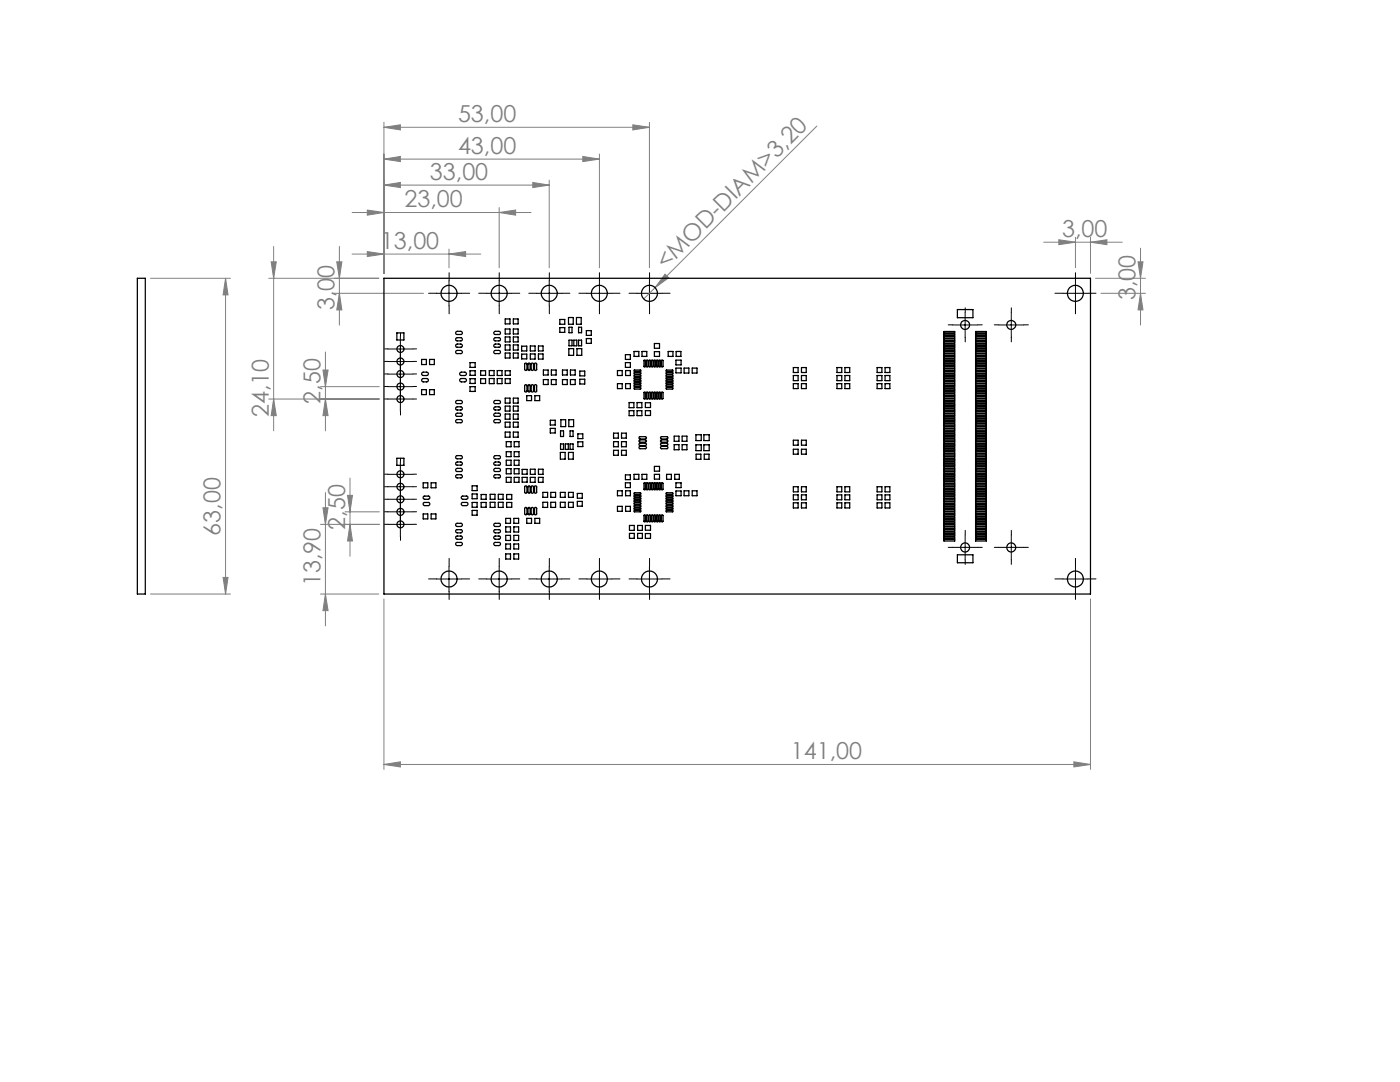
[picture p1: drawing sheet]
<svg xmlns="http://www.w3.org/2000/svg" width="279mm" height="216mm" viewBox="0 0 279 216" stroke-linecap="round" stroke-linejoin="round" font-family="sans-serif">
<defs><g id="words">
<g font-size="4.7" fill="#808080">
<text x="91.4" y="24.4">53,00</text>
<text x="85.8" y="35.9">33,00</text>
<text x="91.4" y="30.7">43,00</text>
<text x="80.7" y="41.4">23,00</text>
<text x="212" y="47.3">3,00</text>
<text x="76" y="49.7">13,00</text>
<text x="132.9" y="53.9" transform="rotate(-45 132.9 53.9)">&lt;MOD-DIAM&gt;3,20</text>
<text x="226.6" y="59.9" transform="rotate(-90 226.6 59.9)">3,00</text>
<text x="66.7" y="61.9" transform="rotate(-90 66.7 61.9)">3,00</text>
<text x="53.6" y="83.2" transform="rotate(-90 53.6 83.2)">24,10</text>
<text x="64" y="80.5" transform="rotate(-90 64 80.5)">2,50</text>
<text x="44" y="106.9" transform="rotate(-90 44 106.9)">63,00</text>
<text x="68.9" y="105.7" transform="rotate(-90 68.9 105.7)">2,50</text>
<text x="64" y="117" transform="rotate(-90 64 117)">13,90</text>
<text x="157.9" y="151.5">141,00</text>
</g>
</g></defs>
<g fill="none" stroke="#808080" stroke-width=".2">
<path d="M76.6 36.9l3.3-.5v1zM76.6 31.8l3.3-.6v1zM76.6 25.4l3.3-.5v1zM76.6 24.4v30.1M76.6 36.9h33M76.6 31.7h43M76.6 25.4h53M106.3 36.4l3.3 .5-3.3 .5zM109.6 35.9v17.5M116.3 31.2l3.3 .6-3.3 .4zM119.6 30.7v22.7M126.3 24.9l3.3 .5-3.3 .5z"/>
<path d="M129.6 24.4v29M163 25.2l-34.5 34.5M30 55.5h16M45 55.5l.5 3.3h-1zM45 55.5v63M53.6 55.5h22M54.1 52.2h1l-.5 3.3zM54.6 49.2v36.8M66.7 58.5h17.8M67.2 52.2h1l-.5 3.3zM67.7 58.5l.5 3.3h-1zM67.7 49.2v15.7"/>
<path d="M70.3 50.7h25.7M70.3 42.4h35.7M73.3 50.2l3.3 .5-3.3 .5zM73.3 41.9l3.3 .5-3.3 .5zM89.6 50.7l3.3-.5v1zM89.6 49.7v3.7M99.6 42.4l3.3-.5v1zM99.6 41.4v12M132.7 54.7l.8 .7-2.8 2zM208.3 48.3h15.7M211.3 47.8l3.3 .5-3.3 .5zM214.6 47.3v6.1"/>
<path d="M217.6 48.3l3.3-.5v1zM217.6 47.3v7.2M218.6 55.5h10M219.7 58.5h8.9M227.1 52.2h1l-.5 3.3zM227.6 58.5l.5 3.3h-1zM227.6 49.5v15.4M53.6 79.6h22.1M54.6 79.6l.5 3.3h-1zM64 77.2h11.7M64.5 73.8h1l-.6 3.4zM64.9 79.6l.6 3.3h-1z"/>
<path d="M64.9 70.2v15.8M64.9 98.3v26.6M69.4 98.8h.9l-.5 3.3zM69.9 95.4v15.6M30 118.5h16M44.5 115.2h1l-.5 3.3zM64 104.6h11.7M64 118.5h11.6M64.5 101.3h1l-.6 3.3zM64.9 118.5l.6 3.3h-1zM68.9 102.1h6.8M69.8 104.6l.5 3.3h-.9z"/>
<path d="M76.6 119.5v34M217.6 119.5v34M76.6 152.5l3.3-.5v1zM76.6 152.5h141M214.3 152l3.3 .5-3.3 .5z"/>
</g>
<g fill="none" stroke="#000" stroke-width=".2" stroke-dasharray="15.2 1.3 1.3 1.3">
<path d="M87.1 58.5h-1.6M89.6 56v-1.6M92.1 58.5h1.6M97.1 58.5h-1.6M99.6 56v-1.6M102.1 58.5h1.6M107.1 58.5h-1.6M109.6 56v-1.6M112.1 58.5h1.6M117.1 58.5h-1.6M119.6 56v-1.6M122.1 58.5h1.6"/>
<path d="M127.1 58.5h-1.6M129.6 56v-1.6M132.1 58.5h1.6M212.1 58.5h-1.6M214.6 56v-1.6M217.1 58.5h1.6M77.4 69.6h-.7M77.4 72.1h-.7M77.4 74.6h-.7M77.4 77.1h-.7M77.4 79.6h-.7M79.9 67.1v-.7"/>
<path d="M79.9 72.1v.7M79.9 69.6v-.7M79.9 74.6v.7M79.9 72.1v-.7M79.9 77.1v.7M79.9 74.6v-.7M79.9 79.6v.7M79.9 77.1v-.7M82.4 69.6h.7M82.4 72.1h.7M82.4 74.6h.7M82.4 77.1h.7"/>
<path d="M82.4 79.6h.7M89.6 61v1.6M99.6 61v1.6M109.6 61v1.6M119.6 61v1.6M129.6 61v1.6M190.1 64.8h-.9M192.6 62.3v-.9M192.6 67.3v.9M195.1 64.8h.9M199.3 64.8h-.9M201.8 62.3v-.9"/>
<path d="M201.8 67.3v.9M204.3 64.8h.9M214.6 61v1.6M77.4 94.6h-.7M77.4 97.1h-.7M77.4 99.6h-.7M79.9 82.1v.7M79.9 92.1v-.7M79.9 97.1v.7M79.9 94.6v-.7M79.9 99.6v.7M79.9 97.1v-.7"/>
<path d="M79.9 99.6v-.7M82.4 94.6h.7M82.4 97.1h.7M82.4 99.6h.7M77.4 102.1h-.7M77.4 104.6h-.7M79.9 102.1v.7M79.9 104.6v.7M79.9 102.1v-.7M79.9 107.1v.7M82.4 102.1h.7M82.4 104.6h.7"/>
<path d="M87.1 115.5h-1.6M89.6 113v-1.6M89.6 118v1.6M92.1 115.5h1.6M97.1 115.5h-1.6M99.6 113v-1.6M99.6 118v1.6M102.1 115.5h1.6M107.1 115.5h-1.6M109.6 113v-1.6M109.6 118v1.6M112.1 115.5h1.6"/>
<path d="M117.1 115.5h-1.6M119.6 113v-1.6M119.6 118v1.6M122.1 115.5h1.6M127.1 115.5h-1.6M129.6 113v-1.6M129.6 118v1.6M132.1 115.5h1.6M190.1 109.2h-.9M192.6 106.7v-.9M192.6 111.7v.9M195.1 109.2h.9"/>
<path d="M199.3 109.2h-.9M201.8 106.7v-.9M201.8 111.7v.9M204.3 109.2h.9M212.1 115.5h-1.6M214.6 113v-1.6M214.6 118v1.6M217.1 115.5h1.6"/>
</g>
<g fill="none" stroke="#000" stroke-width=".2">
<path d="M87.1 58.5h5M89.6 56v5M97.1 58.5h5M99.6 56v5M107.1 58.5h5M109.6 56v5M117.1 58.5h5M119.6 56v5M127.1 58.5h5M129.6 56v5M212.1 58.5h5M214.6 56v5"/>
<path d="M77.4 69.6h5M77.4 72.1h5M77.4 74.6h5M77.4 77.2h5M77.4 79.6h5M79.9 67.1v15M190.1 64.8h5M192.6 62.3v5M199.3 64.8h5M201.8 62.3v5M77.4 94.7h5M77.4 97.1h5"/>
<path d="M77.4 99.6h5M79.9 92.1v15M77.4 102.1h5M77.4 104.6h5M87.1 115.5h5M89.6 113v5M97.1 115.5h5M99.6 113v5M107.1 115.5h5M109.6 113v5M117.1 115.5h5M119.6 113v5"/>
<path d="M127.1 115.5h5M129.6 113v5M190.1 109.2h5M192.6 106.8v4.9M199.3 109.2h5M201.8 106.8v4.9M212.1 115.5h5M214.6 113v5"/>
</g>
<g fill="#808080">
<path d="M132.7 54.7l.8 .7-2.8 2z"/>
<path d="M89.6 50.7l3.3-.5v1zM73.3 50.2l3.3 .5-3.3 .5zM99.6 42.4l3.3-.5v1zM73.3 41.9l3.3 .5-3.3 .5zM106.3 36.4l3.3 .5-3.3 .5zM76.6 36.9l3.3-.5v1zM116.3 31.2l3.3 .6-3.3 .4zM76.6 31.8l3.3-.6v1zM126.3 24.9l3.3 .5-3.3 .5zM76.6 25.4l3.3-.5v1z"/>
<path d="M76.6 152.5l3.3-.5v1zM214.3 152l3.3 .5-3.3 .5zM211.3 47.8l3.3 .5-3.3 .5zM217.6 48.3l3.3-.5v1z"/>
<path d="M67.7 58.5l.5 3.3h-1zM67.2 52.2h1l-.5 3.3zM69.8 104.6l.5 3.3h-.9zM69.4 98.8h.9l-.5 3.3zM227.6 58.5l.5 3.3h-1zM227.1 52.2h1l-.5 3.3z"/>
<path d="M54.1 52.2h1l-.5 3.3zM54.6 79.6l.5 3.3h-1zM64.5 73.8h1l-.6 3.4zM64.9 79.6l.6 3.3h-1zM64.5 101.3h1l-.6 3.3zM64.9 118.5l.6 3.3h-1zM45 55.5l.5 3.3h-1zM44.5 115.2h1l-.5 3.3z"/>
</g>
<g fill="none" stroke="#000" stroke-width=".25">
<path d="M27.4 55.5h1.6v63h-1.6zM76.6 55.5h141v63h-141zM79.2 66.4h1.4v1.4h-1.4zM84.1 71.7h1v1h-1zM84.1 77.8h1v.9h-1zM84.2 75.6l1-.1a.34 .34 0 0 1 .3 .4 .34 .34 0 0 1-.3 .3h-.9l-.2-.3zM84.2 74.4l1-.1a.34 .34 0 0 1 .3 .3 .34 .34 0 0 1-.3 .3h-.9l-.2-.3zM85.7 71.7h1v1h-1zM85.7 77.8h1v.9h-1zM91 70l1-.1a.32 .32 0 0 1 .3 .3 .32 .32 0 0 1-.3 .4h-.9l-.2-.2zM91 67.5l1-.1a.32 .32 0 0 1 .3 .3 .32 .32 0 0 1-.3 .3h-.9l-.2-.2zM91 66.2l1-.1a.32 .32 0 0 1 .3 .3 .32 .32 0 0 1-.3 .3h-.9l-.2-.1z"/>
<path d="M91 68.8l1-.1a.32 .32 0 0 1 .3 .3 .32 .32 0 0 1-.3 .3h-.9l-.2-.2zM91.8 74.4l1-.1a.34 .34 0 0 1 .3 .3 .34 .34 0 0 1-.3 .3h-.9l-.2-.3zM91.8 75.6l1-.1a.34 .34 0 0 1 .3 .4 .34 .34 0 0 1-.3 .3h-.9l-.2-.3zM93.8 72.4h1v.9h-1zM93.8 74h1v.9h-1zM93.8 75.6h1v.9h-1zM93.8 77.2h1v.9h-1zM95.9 75.6h1v.9h-1zM95.9 74h1v.9h-1zM97.6 73.9h1v1h-1zM97.6 75.5h1v1.1h-1zM98.6 66.2l1-.1a.32 .32 0 0 1 .3 .3 .32 .32 0 0 1-.3 .3h-.9l-.2-.3z"/>
<path d="M98.6 68.8l1-.1a.32 .32 0 0 1 .3 .3 .32 .32 0 0 1-.3 .3h-.9l-.2-.3zM98.6 70l1-.1a.32 .32 0 0 1 .3 .3 .32 .32 0 0 1-.3 .4h-.9l-.2-.4zM98.6 67.5l1-.1a.32 .32 0 0 1 .3 .3 .32 .32 0 0 1-.3 .3h-.9l-.2-.3zM99.2 73.9h1v1h-1zM99.2 75.5h1v1.1h-1zM100.8 75.6h1v.9h-1zM100.8 68.8h1v1.1h-1zM100.8 70.4h1v1h-1zM100.8 79.4h1v1h-1zM100.8 65.7h1v.9h-1zM100.8 74h1v.9h-1zM100.8 67.2h1v1h-1z"/>
<path d="M100.8 63.6h1v1h-1zM102.4 63.6h1v1h-1zM102.4 65.7h1v.9h-1zM102.4 67.2h1v1h-1zM102.4 68.8h1v1.1h-1zM102.4 70.4h1v1h-1zM102.4 79.4h1v1h-1zM104.1 69.1h1v.9h-1zM104.1 70.7h1v.9h-1zM104.8 72.5l.2-.1 .2 .2v1.1a.23 .23 0 0 1-.3 .2 .23 .23 0 0 1-.2-.2zM104.8 76.8l.2-.1 .2 .2v1.1a.23 .23 0 0 1-.3 .2 .23 .23 0 0 1-.2-.2zM105.1 79h1v.9h-1z"/>
<path d="M105.4 76.9l.2-.2 .2 .2v1.1a.21 .21 0 0 1-.2 .2 .21 .21 0 0 1-.2-.2zM105.4 72.6l.2-.2 .2 .2v1.1a.21 .21 0 0 1-.2 .2 .21 .21 0 0 1-.2-.2zM105.8 69h1v1h-1zM105.8 70.6h1v1h-1zM106.1 72.5h.2l.2 .2v1a.23 .23 0 0 1-.3 .2 .23 .23 0 0 1-.2-.2zM106.1 76.8h.2l.2 .2v1a.23 .23 0 0 1-.3 .2 .23 .23 0 0 1-.2-.2zM106.7 76.8l.2-.1 .2 .2v1.1a.21 .21 0 0 1-.2 .2 .21 .21 0 0 1-.2-.2zM106.7 72.5l.2-.1 .2 .2v1.1a.21 .21 0 0 1-.2 .2 .21 .21 0 0 1-.2-.2zM106.8 79h.9v.9h-.9zM107.5 69h.9v1h-.9zM107.5 70.6h.9v1h-.9zM108.4 73.8h1v1h-1z"/>
<path d="M108.4 75.7h1v1h-1zM110 73.8h1v1h-1zM110 75.7h1v1h-1zM111.7 63.7h1v1h-1zM111.7 65.4h1v.9h-1zM112.3 73.8h.9v1h-.9zM112.3 75.7h.9v1h-.9zM113.5 63.4h.9v1.3h-.9zM113.5 69.6h1v1.3h-1zM113.6 65.3h.6v1.1h-.6zM113.6 67.9h.6v1.1h-.6zM113.8 73.8h1v1h-1z"/>
<path d="M113.8 75.7h1v1h-1zM114.5 67.9h.6v1.1h-.6zM115 63.4h1v1.3h-1zM115.1 69.6h1v1.3h-1zM115.5 65.3h.6v1.1h-.6zM115.5 67.9h.6v1.1h-.6zM115.7 74h1v1h-1zM115.7 75.7h1v.9h-1zM117 66h1v.9h-1zM117 67.6h1v.9h-1zM123.2 73.9h1v1h-1zM123.2 76.6h1v.9h-1z"/>
<path d="M124.8 70.8h1v.9h-1zM124.8 72.4h1v.9h-1zM124.8 73.9h1v1h-1zM124.8 76.6h1v.9h-1zM126.5 76.4l1.3-.1 .2 .2-.2 .1h-1.2zM126.5 75.4h1.3l.2 .1-.2 .1h-1.2zM126.5 74.9l1.3-.1a.16 .16 0 0 1 .2 .2 .16 .16 0 0 1-.2 .1h-1.2zM126.5 75.9l1.3-.1 .2 .2-.2 .1h-1.2zM126.5 77.4l1.3-.1a.16 .16 0 0 1 .2 .2 .16 .16 0 0 1-.2 .1h-1.2zM126.5 74.4l1.3-.1a.16 .16 0 0 1 .2 .2 .16 .16 0 0 1-.2 .1h-1.2zM126.5 73.9l1.3-.1 .2 .2-.2 .1h-1.2zM126.5 70.1h1v1h-1z"/>
<path d="M126.6 76.8h1.2a.16 .16 0 0 1 .2 .2 .16 .16 0 0 1-.2 .2h-1.2l-.1-.2zM128.1 70.1h1v1h-1zM128.5 71.9h.3v1.3l-.1 .1-.2-.1zM128.6 78.2l.2 .1-.1 1.4-.2-.1zM129 78.2l.3 .2-.1 1.3-.2-.1zM129 71.9l.3 .1v1.1a.16 .16 0 0 1-.1 .2 .16 .16 0 0 1-.2-.2zM129.6 71.9l.2 .1v1.1a.16 .16 0 0 1-.1 .2 .16 .16 0 0 1-.2-.2zM129.6 78.2l.2 .2-.1 1.3-.2-.2zM130 71.9h.3v1.2a.16 .16 0 0 1-.1 .2 .16 .16 0 0 1-.2-.2zM130.1 78.2l.2 .1-.1 1.4-.2-.2zM130.5 71.9h.3v1.3l-.1 .1-.2-.1zM130.6 78.2l.2 .1-.1 1.4-.2-.1z"/>
<path d="M130.6 70.2h1v.9h-1zM130.6 68.5h1v1h-1zM131.1 78.2l.2 .1-.1 1.4-.2-.1zM131.1 71.9h.2v1.3l-.1 .1-.2-.1zM131.6 71.9h.2v1.3l-.1 .1-.2-.1zM131.6 78.2l.2 .1-.1 1.4-.2-.1zM132 71.9l.2-.1 .1 .2v1.1a.16 .16 0 0 1-.1 .2 .16 .16 0 0 1-.2-.2zM132 78.2l.3 .2-.1 1.3-.2-.1zM132.9 74.9l1.3-.1 .1 .2-1.3 .1zM132.9 75.9l1.3-.1 .1 .3h-1.3zM132.9 76.4l1.3-.1 .1 .3h-1.3zM132.9 75.4h1.3l.1 .1-1.3 .1z"/>
<path d="M132.9 73.9l1.3-.1 .1 .2-1.3 .1zM132.9 76.9l1.3-.1 .1 .2-1.3 .2zM132.9 77.4l1.3-.1 .1 .2-1.3 .1zM132.9 74.4l1.3-.1 .1 .2-1.3 .1zM133.4 70.1h.9v1h-.9zM134.9 71.9h1v.9h-1zM134.9 73.4h1v1h-1zM134.9 70.1h1v1h-1zM136.5 73.4h1v1h-1zM138.1 73.4h1v1h-1zM158.3 74.9h1v1.1h-1zM158.3 76.6h1v.9h-1z"/>
<path d="M158.3 73.3h1v1h-1zM159.9 74.9h1v1.1h-1zM159.9 76.6h1v.9h-1zM159.9 73.3h1v1h-1zM167 74.9h1v1.1h-1zM167 76.6h1v.9h-1zM167 73.3h1v1h-1zM168.6 74.9h1v1.1h-1zM168.6 76.6h1v.9h-1zM168.6 73.3h1v1h-1zM175 74.9h1v1.1h-1zM175 76.6h1v.9h-1z"/>
<path d="M175 73.3h1v1h-1zM176.6 74.9h1v1.1h-1zM176.6 76.6h1v.9h-1zM176.6 73.3h1v1h-1zM188.4 73.6h2.1v.3h-2.1zM188.4 74.6h2.1v.3h-2.1zM188.4 73.1h2.1v.3h-2.1zM188.4 71.1h2.1v.3h-2.1zM188.4 70.1h2.1v.3h-2.1zM188.4 79.1h2.1v.3h-2.1zM188.4 66.6h2.1v.3h-2.1zM188.4 71.6h2.1v.3h-2.1z"/>
<path d="M188.4 70.6h2.1v.3h-2.1zM188.4 74.1h2.1v.3h-2.1zM188.4 78.6h2.1v.4h-2.1zM188.4 79.6h2.1v.3h-2.1zM188.4 75.6h2.1v.4h-2.1zM188.4 66.1h2.1v.3h-2.1zM188.4 67.1h2.1v.4h-2.1zM188.4 67.6h2.1v.3h-2.1zM188.4 68.1h2.1v.3h-2.1zM188.4 68.7h2.1v.2h-2.1zM188.4 69.1h2.1v.3h-2.1zM188.4 69.6h2.1v.3h-2.1z"/>
<path d="M188.4 72.1h2.1v.3h-2.1zM188.4 72.6h2.1v.3h-2.1zM188.4 75.1h2.1v.3h-2.1zM188.4 76.1h2.1v.3h-2.1zM188.4 76.6h2.1v.3h-2.1zM188.4 77.2h2.1v.2h-2.1zM188.4 77.6h2.1v.3h-2.1zM188.4 78.1h2.1v.3h-2.1zM191.1 61.8h3.1v1.6h-3.1zM194.7 73.6h2.1v.3h-2.1zM194.7 74.6h2.1v.3h-2.1zM194.7 73.1h2.1v.3h-2.1z"/>
<path d="M194.7 71.1h2.1v.3h-2.1zM194.7 70.1h2.1v.3h-2.1zM194.7 79.1h2.1v.3h-2.1zM194.7 66.6h2.1v.3h-2.1zM194.7 71.6h2.1v.3h-2.1zM194.7 70.6h2.1v.3h-2.1zM194.7 74.1h2.1v.3h-2.1zM194.7 78.6h2.1v.4h-2.1zM194.7 79.6h2.1v.3h-2.1zM194.7 75.6h2.1v.4h-2.1zM194.7 66.1h2.1v.3h-2.1zM194.7 67.1h2.1v.4h-2.1z"/>
<path d="M194.7 68.1h2.1v.3h-2.1zM194.7 69.1h2.1v.3h-2.1zM194.7 72.1h2.1v.3h-2.1zM194.7 75.1h2.1v.3h-2.1zM194.7 76.1h2.1v.3h-2.1zM194.7 77.2h2.1v.2h-2.1zM194.7 78.1h2.1v.3h-2.1zM194.7 67.6h2.1v.3h-2.1zM194.7 68.7h2.1v.2h-2.1zM194.7 69.6h2.1v.3h-2.1zM194.7 72.6h2.1v.3h-2.1zM194.7 76.6h2.1v.3h-2.1z"/>
<path d="M194.7 77.6h2.1v.3h-2.1zM79.2 91.4h1.4v1.5h-1.4zM84.5 96.3h.9v1h-.9zM84.5 99.1l1-.1a.32 .32 0 0 1 .3 .3 .32 .32 0 0 1-.3 .3h-.9l-.1-.2zM86 96.3h1v1h-1zM91 83.8l1-.1a.32 .32 0 0 1 .3 .3 .32 .32 0 0 1-.3 .3h-.9l-.2-.1zM91 81.3l1-.1a.32 .32 0 0 1 .3 .3 .32 .32 0 0 1-.3 .3h-.9l-.2-.2zM91 94.8l1-.1a.32 .32 0 0 1 .3 .3 .32 .32 0 0 1-.3 .4h-.9l-.2-.2zM91 92.3l1-.1a.32 .32 0 0 1 .3 .3 .32 .32 0 0 1-.3 .3h-.9l-.2-.2zM91 91l1-.1a.32 .32 0 0 1 .3 .3 .32 .32 0 0 1-.3 .3h-.9l-.2-.1zM91 93.6l1-.1a.32 .32 0 0 1 .3 .3 .32 .32 0 0 1-.3 .3h-.9l-.2-.2zM91 80l1-.1a.32 .32 0 0 1 .3 .3 .32 .32 0 0 1-.3 .3h-.9l-.2-.1z"/>
<path d="M91 82.6l1-.2a.32 .32 0 0 1 .3 .4 .32 .32 0 0 1-.3 .3h-.9l-.2-.2zM92.1 99.1l1-.1a.32 .32 0 0 1 .3 .3 .32 .32 0 0 1-.3 .3h-.8l-.3-.3zM94.2 96.9h1v1h-1zM94.2 98.6h1v.9h-1zM96 98.7h1v.9h-1zM97.8 98.6h1v1h-1zM98.6 80l1-.1a.32 .32 0 0 1 .3 .3 .32 .32 0 0 1-.3 .3h-.9l-.2-.3zM98.6 82.6l1-.2a.32 .32 0 0 1 .3 .4 .32 .32 0 0 1-.3 .3h-.9l-.2-.3zM98.6 91l1-.1a.32 .32 0 0 1 .3 .3 .32 .32 0 0 1-.3 .3h-.9l-.2-.3zM98.6 93.6l1-.1a.32 .32 0 0 1 .3 .3 .32 .32 0 0 1-.3 .3h-.9l-.2-.3zM98.6 94.8l1-.1a.32 .32 0 0 1 .3 .3 .32 .32 0 0 1-.3 .4h-.9l-.2-.4zM98.6 92.3l1-.1a.32 .32 0 0 1 .3 .3 .32 .32 0 0 1-.3 .3h-.9l-.2-.3z"/>
<path d="M98.6 83.8l1-.1a.32 .32 0 0 1 .3 .3 .32 .32 0 0 1-.3 .3h-.9l-.2-.3zM98.6 81.3l1-.1a.32 .32 0 0 1 .3 .3 .32 .32 0 0 1-.3 .3h-.9l-.2-.3zM99.4 98.6h1v1h-1zM100.8 84.2h1v1h-1zM100.8 82.6h1v1h-1zM100.8 81h1v1h-1zM100.8 86.2h1v1h-1zM101 95.3h1v.9h-1zM101 90.1h1v1h-1zM101 88.1h1v1h-1zM101 93.5h1v1h-1zM101 91.8h1v1.1h-1z"/>
<path d="M101.1 98.7h1v.9h-1zM102.4 84.2h1v1h-1zM102.4 81h1v1h-1zM102.4 82.6h1v1h-1zM102.4 86.2h1v1h-1zM102.6 95.3h1v.9h-1zM102.6 90.1h1v1h-1zM102.6 88.1h1v1h-1zM102.6 91.8h1v1.1h-1zM102.6 93.5h1v1h-1zM104.2 95.3h1v.9h-1zM104.2 93.7h1v.9h-1z"/>
<path d="M104.8 96.9l.4 .2v1.1a.23 .23 0 0 1-.3 .2 .23 .23 0 0 1-.2-.2v-1zM105.4 97.1l.1-.2 .3 .2v1.1a.21 .21 0 0 1-.2 .2 .21 .21 0 0 1-.2-.2zM105.8 93.6h1v1.1h-1zM105.8 95.3h1v.9h-1zM106.2 96.9l.3 .3v1a.23 .23 0 0 1-.3 .2 .23 .23 0 0 1-.2-.2v-1zM106.8 96.9l.3 .2v1.1a.21 .21 0 0 1-.2 .2 .21 .21 0 0 1-.2-.2zM107.5 93.6h.9v1.1h-.9zM107.5 95.3h.9v.9h-.9zM108.3 98.2h1v1h-1zM109.8 83.9h1v.9h-1zM109.8 85.5h1v.9h-1zM109.9 98.2h1v1h-1z"/>
<path d="M111.8 98.2h1v1h-1zM111.8 90.3h1v1.3h-1zM111.9 88.6h.6v1.1h-.6zM111.9 86h.6v1.1h-.6zM111.9 83.7h1v1.4h-1zM112.8 88.6h.6v1.1h-.6zM113.5 98.2h.9v1h-.9zM113.5 90.3h.9v1.3h-.9zM113.5 83.7h1v1.4h-1zM113.8 88.6h.6v1.1h-.6zM113.8 86h.6v1.1h-.6zM115.2 98.5h1v.9h-1z"/>
<path d="M115.3 86.6h1v.9h-1zM115.3 88.2h1v.9h-1zM122.4 86.4h1v1h-1zM122.4 88.1h1v1h-1zM122.4 89.9h1v.9h-1zM123.2 97.9h1v1h-1zM124 86.4h1v1h-1zM124 88.1h1v1h-1zM124 89.9h1v.9h-1zM124.8 94.8h1v.9h-1zM124.8 96.3h1v1h-1zM124.8 97.9h1v1h-1z"/>
<path d="M125.6 80.3h.9v1.1h-.9zM125.6 82h.9v.9h-.9zM126.5 99.4l1.3-.1 .2 .2-.2 .1h-1.2zM126.5 99.9l1.3-.1 .2 .2-.2 .1h-1.2zM126.5 98.9l1.3-.1 .2 .2-.2 .1h-1.2zM126.5 94.7h1v.9h-1zM126.6 98.4l1.2-.1a.16 .16 0 0 1 .2 .2 .16 .16 0 0 1-.2 .1h-1.2zM127.1 80.3h1v1.1h-1zM127.1 82h1v.9h-1zM127.6 89.1h1.2a.23 .23 0 0 1 .2 .2 .23 .23 0 0 1-.2 .2h-1.1zM127.6 87.8h1.2a.23 .23 0 0 1 .2 .2 .23 .23 0 0 1-.2 .2h-1.1zM127.6 87.2l1.2-.1a.23 .23 0 0 1 .2 .3 .23 .23 0 0 1-.2 .2h-1.1l-.2-.1z"/>
<path d="M127.6 88.5l1.2-.1a.23 .23 0 0 1 .2 .3 .23 .23 0 0 1-.2 .2h-1.1l-.2-.1zM128.1 94.7h1v.9h-1zM128.6 96.3l.2 .1-.1 1.4-.2-.1zM128.8 80.4h1v.9h-1zM128.8 82h1v.9h-1zM129 96.3l.3 .1-.1 1.4-.2-.1zM129.6 96.3l.2 .1-.1 1.4-.2-.2zM130.1 96.3l.2 .1v1.3l-.1 .1-.2-.2zM130.6 96.3l.2 .1v1.3l-.1 .1-.2-.1zM130.6 94.7h1v.9h-1zM130.6 93.1h1v.9h-1zM131.1 96.3l.2 .1-.1 1.4-.2-.1z"/>
<path d="M131.6 96.3l.2 .1-.1 1.4-.2-.1zM131.9 87.2l1.2-.1a.23 .23 0 0 1 .2 .3 .23 .23 0 0 1-.2 .2h-1.1l-.2-.1zM131.9 89.1h1.2a.23 .23 0 0 1 .2 .2 .23 .23 0 0 1-.2 .2h-1.2l-.1-.2zM131.9 87.8h1.2a.23 .23 0 0 1 .2 .2 .23 .23 0 0 1-.2 .2h-1.2l-.1-.2zM131.9 88.4h1.2a.23 .23 0 0 1 .2 .3 .23 .23 0 0 1-.2 .2h-1.2l-.1-.2zM132 96.3l.3 .1-.1 1.4-.2-.1zM132.9 98.4l1.3-.1 .1 .2-1.3 .1zM132.9 99.4l1.3-.1 .1 .3h-1.3zM132.9 99.9l1.3-.1 .1 .2-1.3 .1zM132.9 98.9l1.3-.1 .1 .3h-1.3zM133 94.7h1v.9h-1zM134.5 87h1v1.1h-1z"/>
<path d="M134.5 88.7h1v1h-1zM134.7 94.7h.9v.9h-.9zM134.9 96.3h1v1h-1zM134.9 98h1v.9h-1zM136.1 87h1v1.1h-1zM136.1 88.7h1v1h-1zM136.5 97.9h1v1h-1zM138.1 97.9h1v1h-1zM138.9 86.7h1v1.2h-1zM138.9 88.8h1v1.1h-1zM138.9 90.6h1v1.1h-1zM140.5 86.7h1v1.2h-1z"/>
<path d="M140.5 88.8h1v1.1h-1zM140.5 90.6h1v1.1h-1zM158.3 97.1h1v1h-1zM158.3 98.7h1v1h-1zM158.3 89.6h1v1h-1zM158.3 87.8h1v1h-1zM159.9 97.1h1v1h-1zM159.9 87.8h1v1h-1zM159.9 89.6h1v1h-1zM159.9 98.7h1v1h-1zM167 97.1h1v1h-1zM167 98.7h1v1h-1z"/>
<path d="M168.6 97.1h1v1h-1zM168.6 98.7h1v1h-1zM175 97.1h1v1h-1zM175 98.7h1v1h-1zM176.6 97.1h1v1h-1zM176.6 98.7h1v1h-1zM188.4 82.6h2.1v.3h-2.1zM188.4 83.6h2.1v.3h-2.1zM188.4 80.2h2.1v.2h-2.1zM188.4 81.6h2.1v.4h-2.1zM188.4 94.7h2.1v.2h-2.1zM188.4 95.6h2.1v.3h-2.1z"/>
<path d="M188.4 98.6h2.1v.3h-2.1zM188.4 97.6h2.1v.3h-2.1zM188.4 85.1h2.1v.3h-2.1zM188.4 86.1h2.1v.3h-2.1zM188.4 99.6h2.1v.3h-2.1zM188.4 90.1h2.1v.4h-2.1zM188.4 91.1h2.1v.3h-2.1zM188.4 88.1h2.1v.3h-2.1zM188.4 89.1h2.1v.3h-2.1zM188.4 93.6h2.1v.3h-2.1zM188.4 99.1h2.1v.3h-2.1zM188.4 98.1h2.1v.3h-2.1z"/>
<path d="M188.4 87.1h2.1v.3h-2.1zM188.4 97.1h2.1v.3h-2.1zM188.4 90.6h2.1v.3h-2.1zM188.4 91.7h2.1v.2h-2.1zM188.4 89.6h2.1v.3h-2.1zM188.4 80.6h2.1v.3h-2.1zM188.4 81.1h2.1v.3h-2.1zM188.4 82.1h2.1v.3h-2.1zM188.4 83.1h2.1v.3h-2.1zM188.4 84.1h2.1v.3h-2.1zM188.4 84.6h2.1v.3h-2.1zM188.4 85.6h2.1v.3h-2.1z"/>
<path d="M188.4 86.6h2.1v.3h-2.1zM188.4 87.6h2.1v.3h-2.1zM188.4 88.7h2.1v.2h-2.1zM188.4 92.1h2.1v.3h-2.1zM188.4 92.6h2.1v.3h-2.1zM188.4 93.1h2.1v.4h-2.1zM188.4 94.1h2.1v.3h-2.1zM188.4 95.1h2.1v.3h-2.1zM188.4 96.1h2.1v.3h-2.1zM188.4 96.6h2.1v.3h-2.1zM194.7 82.6h2.1v.3h-2.1zM194.7 83.6h2.1v.3h-2.1z"/>
<path d="M194.7 80.2h2.1v.2h-2.1zM194.7 81.6h2.1v.4h-2.1zM194.7 94.7h2.1v.2h-2.1zM194.7 95.6h2.1v.3h-2.1zM194.7 98.6h2.1v.3h-2.1zM194.7 97.6h2.1v.3h-2.1zM194.7 85.1h2.1v.3h-2.1zM194.7 86.1h2.1v.3h-2.1zM194.7 99.6h2.1v.3h-2.1zM194.7 90.1h2.1v.4h-2.1zM194.7 91.1h2.1v.3h-2.1zM194.7 88.1h2.1v.3h-2.1z"/>
<path d="M194.7 89.1h2.1v.3h-2.1zM194.7 93.6h2.1v.3h-2.1zM194.7 99.1h2.1v.3h-2.1zM194.7 98.1h2.1v.3h-2.1zM194.7 87.1h2.1v.3h-2.1zM194.7 97.1h2.1v.3h-2.1zM194.7 90.6h2.1v.3h-2.1zM194.7 91.7h2.1v.2h-2.1zM194.7 89.6h2.1v.3h-2.1zM194.7 81.1h2.1v.3h-2.1zM194.7 82.1h2.1v.3h-2.1zM194.7 83.1h2.1v.3h-2.1z"/>
<path d="M194.7 84.1h2.1v.3h-2.1zM194.7 92.1h2.1v.3h-2.1zM194.7 93.1h2.1v.4h-2.1zM194.7 94.1h2.1v.3h-2.1zM194.7 95.1h2.1v.3h-2.1zM194.7 96.1h2.1v.3h-2.1zM194.7 80.6h2.1v.3h-2.1zM194.7 84.6h2.1v.3h-2.1zM194.7 85.6h2.1v.3h-2.1zM194.7 86.6h2.1v.3h-2.1zM194.7 87.6h2.1v.3h-2.1zM194.7 88.7h2.1v.2h-2.1z"/>
<path d="M194.7 92.6h2.1v.3h-2.1zM194.7 96.6h2.1v.3h-2.1zM84.5 102.6h.9v.9h-.9zM84.5 100.3h1a.32 .32 0 0 1 .3 .3 .32 .32 0 0 1-.3 .3h-.9l-.1-.2zM86 102.6h1v.9h-1zM91 108.3l1-.1a.32 .32 0 0 1 .3 .3 .32 .32 0 0 1-.3 .4l-.9-.1-.2-.1zM91 105.8l1-.1a.32 .32 0 0 1 .3 .3 .32 .32 0 0 1-.3 .3h-.9l-.2-.2zM91 104.5l1-.1a.32 .32 0 0 1 .3 .3 .32 .32 0 0 1-.3 .4l-.9-.1-.2-.2zM91 107h1a.32 .32 0 0 1 .3 .3 .32 .32 0 0 1-.3 .3h-.9l-.2-.2zM92.1 100.3h1a.32 .32 0 0 1 .3 .3 .32 .32 0 0 1-.3 .3h-.8l-.3-.3zM94.2 100.3h1v.9h-1zM94.2 101.8h1v1h-1z"/>
<path d="M96 100.3h1v.9h-1zM97.8 100.2h1v1h-1zM98.6 104.5l1-.1a.32 .32 0 0 1 .3 .3 .32 .32 0 0 1-.3 .4l-.9-.1-.2-.3zM98.6 107h1a.32 .32 0 0 1 .3 .3 .32 .32 0 0 1-.3 .3h-.9l-.2-.3zM98.6 108.3l1-.1a.32 .32 0 0 1 .3 .3 .32 .32 0 0 1-.3 .4l-.9-.1-.2-.3zM98.6 105.8l1-.1a.32 .32 0 0 1 .3 .3 .32 .32 0 0 1-.3 .3h-.9l-.2-.3zM99.4 100.2h1v1h-1zM100.9 108.5h1v1h-1zM100.9 103.4h1v1h-1zM100.9 106.8h1v1h-1zM100.9 105.1h1v1.1h-1zM100.9 110.5h1v1h-1z"/>
<path d="M101.1 100.3h1v.9h-1zM102.6 108.5h.9v1h-.9zM102.6 103.4h.9v1h-.9zM102.6 105.1h.9v1.1h-.9zM102.6 106.8h.9v1h-.9zM102.6 110.5h.9v1h-.9zM104.8 101.3l.2-.1 .2 .2v1.1a.23 .23 0 0 1-.3 .2 .23 .23 0 0 1-.2-.2zM105.1 103.4h1v1h-1zM105.4 101.3l.3-.1 .1 .2v1.1a.21 .21 0 0 1-.2 .2 .21 .21 0 0 1-.2-.2zM106.1 101.3l.2-.1 .2 .3v1a.23 .23 0 0 1-.3 .2 .23 .23 0 0 1-.2-.2zM106.8 103.4h.9v1h-.9zM106.8 101.2l.3 .2v1.1a.21 .21 0 0 1-.2 .2 .21 .21 0 0 1-.2-.2z"/>
<path d="M108.3 100.2h1v1h-1zM109.9 100.2h1v1h-1zM111.8 100.2h1v1h-1zM113.5 100.2h.9v1h-.9zM115.2 100h1v1h-1zM123.2 101h1v1h-1zM124.8 101h1v1h-1zM125.6 104.8h1v1h-1zM125.6 106.4h1v1h-1zM126.5 100.9l1.3-.1a.16 .16 0 0 1 .2 .2 .16 .16 0 0 1-.2 .1h-1.2zM126.5 101.9l1.3-.1 .2 .2-.2 .1h-1.2zM126.5 100.4l1.3-.1a.16 .16 0 0 1 .2 .2 .16 .16 0 0 1-.2 .1h-1.2z"/>
<path d="M126.6 101.4h1.2l.2 .1-.2 .1h-1.2zM127.2 104.8h1v1h-1zM127.2 106.4h1v1h-1zM128.6 102.8h.2v1.3l-.1 .1-.2-.1zM128.8 104.8h1v1h-1zM128.8 106.5h1v.9h-1zM129 102.8l.2-.1 .1 .2v1.1a.16 .16 0 0 1-.1 .2 .16 .16 0 0 1-.2-.2zM129.6 102.8l.1-.1 .1 .2v1.1a.16 .16 0 0 1-.1 .2 .16 .16 0 0 1-.2-.2zM130.1 102.8h.2v1.2a.16 .16 0 0 1-.1 .2 .16 .16 0 0 1-.2-.2zM130.6 102.8h.2v1.3l-.1 .1-.2-.1zM131.1 102.8h.2v1.3l-.1 .1-.2-.1zM131.6 102.8h.2v1.3l-.1 .1-.2-.1z"/>
<path d="M132 102.8l.2-.1 .1 .2v1.1a.16 .16 0 0 1-.1 .2 .16 .16 0 0 1-.2-.2zM132.9 101.4h1.3l.1 .1-1.3 .1zM132.9 100.9l1.3-.1 .1 .2-1.3 .1zM132.9 100.4l1.3-.1 .1 .2-1.3 .1zM132.9 101.9l1.3-.1 .1 .3h-1.3zM158.3 100.3h1v1.1h-1zM159.9 100.3h1v1.1h-1zM167 100.3h1v1.1h-1zM168.6 100.3h1v1.1h-1zM175 100.3h1v1.1h-1zM176.6 100.3h1v1.1h-1zM188.4 103.2h2.1v.2h-2.1z"/>
<path d="M188.4 104.1h2.1v.3h-2.1zM188.4 105.1h2.1v.3h-2.1zM188.4 106.2h2.1v.2h-2.1zM188.4 107.1h2.1v.3h-2.1zM188.4 100.1h2.1v.3h-2.1zM188.4 100.6h2.1v.3h-2.1zM188.4 101.1h2.1v.3h-2.1zM188.4 101.6h2.1v.4h-2.1zM188.4 102.1h2.1v.3h-2.1zM188.4 102.6h2.1v.3h-2.1zM188.4 103.6h2.1v.3h-2.1zM188.4 104.6h2.1v.4h-2.1z"/>
<path d="M188.4 105.6h2.1v.3h-2.1zM188.4 106.6h2.1v.3h-2.1zM188.4 107.6h2.1v.4h-2.1zM191.1 110.7h3.1v1.6h-3.1zM194.7 103.2h2.1v.2h-2.1zM194.7 104.1h2.1v.3h-2.1zM194.7 105.1h2.1v.3h-2.1zM194.7 106.2h2.1v.2h-2.1zM194.7 107.1h2.1v.3h-2.1zM194.7 100.1h2.1v.3h-2.1zM194.7 101.1h2.1v.3h-2.1zM194.7 102.1h2.1v.3h-2.1z"/>
<path d="M194.7 100.6h2.1v.3h-2.1zM194.7 101.6h2.1v.4h-2.1zM194.7 102.6h2.1v.3h-2.1zM194.7 103.6h2.1v.3h-2.1zM194.7 104.6h2.1v.4h-2.1zM194.7 105.6h2.1v.3h-2.1zM194.7 106.6h2.1v.3h-2.1zM194.7 107.6h2.1v.4h-2.1z"/>
<circle cx="89.6" cy="58.5" r="1.6"/>
<circle cx="99.6" cy="58.5" r="1.6"/>
<circle cx="109.6" cy="58.5" r="1.62"/>
<circle cx="119.6" cy="58.5" r="1.6"/>
<circle cx="129.6" cy="58.5" r="1.6"/>
<circle cx="214.6" cy="58.5" r="1.6"/>
<circle cx="79.9" cy="77.1" r=".71"/>
<circle cx="79.9" cy="74.6" r=".71"/>
<circle cx="79.9" cy="72.1" r=".71"/>
<circle cx="79.9" cy="79.6" r=".7"/>
<circle cx="79.9" cy="69.7" r=".7"/>
<circle cx="192.6" cy="64.8" r=".89"/>
<circle cx="201.8" cy="64.8" r=".89"/>
<circle cx="79.9" cy="94.6" r=".71"/>
<circle cx="79.9" cy="99.6" r=".7"/>
<circle cx="79.9" cy="97.1" r=".7"/>
<circle cx="79.9" cy="104.6" r=".7"/>
<circle cx="79.9" cy="102.1" r=".7"/>
<circle cx="89.6" cy="115.5" r="1.59"/>
<circle cx="99.6" cy="115.5" r="1.59"/>
<circle cx="109.6" cy="115.5" r="1.61"/>
<circle cx="119.6" cy="115.5" r="1.59"/>
<circle cx="129.6" cy="115.5" r="1.59"/>
<circle cx="192.6" cy="109.2" r=".91"/>
<circle cx="201.8" cy="109.2" r=".91"/>
<circle cx="214.6" cy="115.5" r="1.59"/>
</g>
<use href="#words"/>
</svg>
